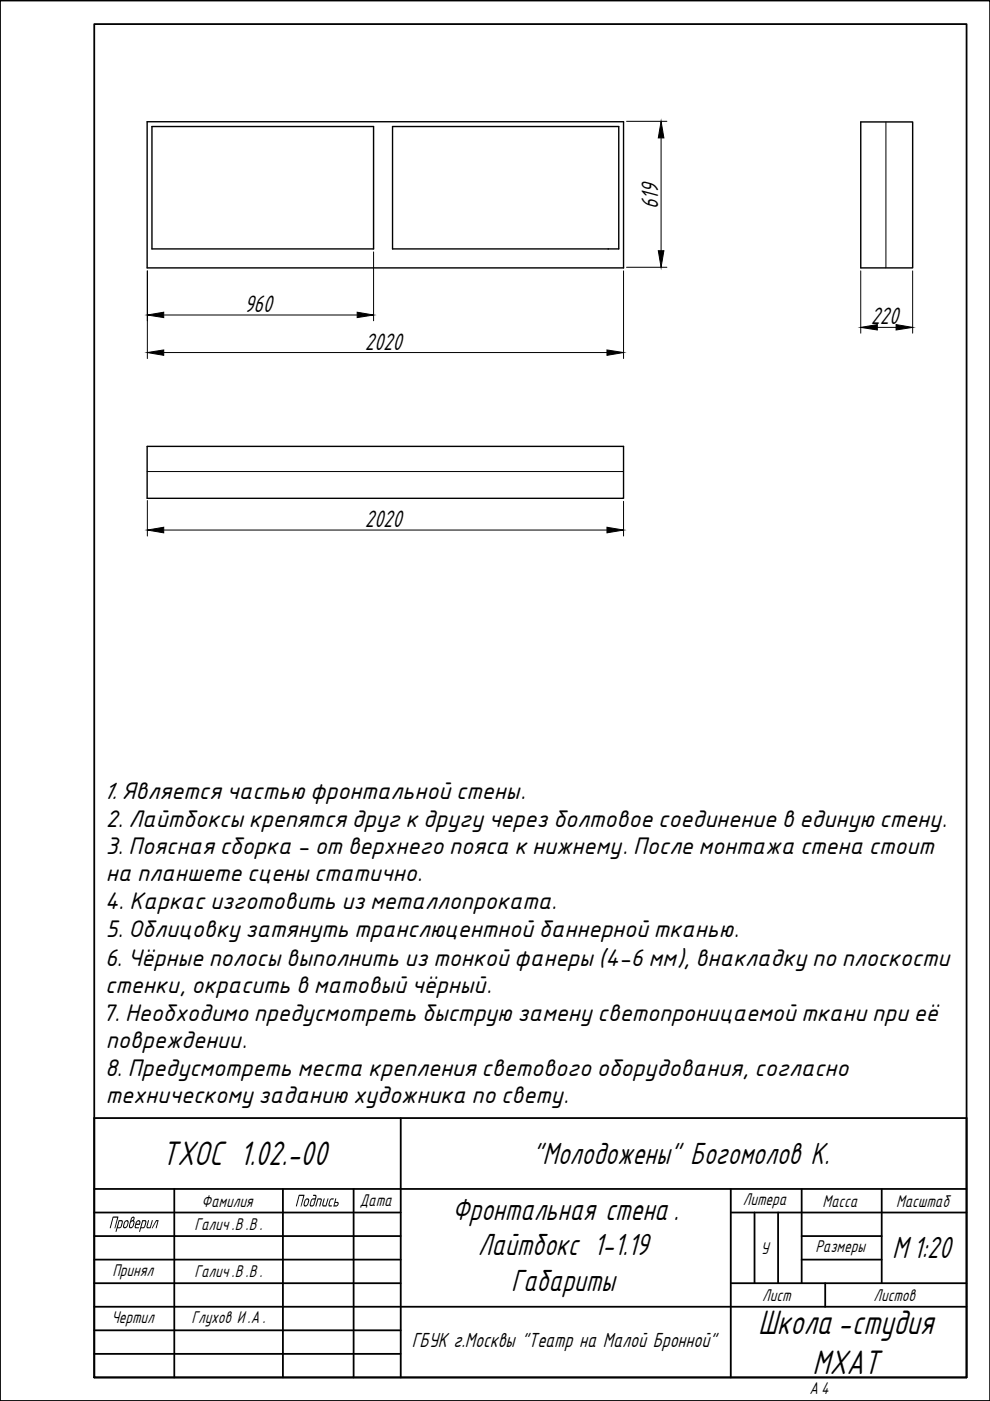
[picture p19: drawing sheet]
<svg xmlns="http://www.w3.org/2000/svg" width="210mm" height="297mm" viewBox="0 0 210 297" stroke-linecap="round" stroke-linejoin="round" font-family="sans-serif">
<defs><g id="words">
<g font-size="8">
<text x="34.3" y="247.1">ТХОС 1.02.-00</text>
<text x="160.7" y="282.9">Школа-студия</text>
<text x="172.3" y="291.2">МХАТ</text>
</g>
<g font-size="7.2">
<text x="112.9" y="246.8">&quot;Молодожены&quot; Богомолов К.</text>
<text x="95.9" y="258.6">Фронтальная стена.</text>
<text x="101.3" y="266.1">Лайтбокс 1-1.19</text>
<text x="189.2" y="266.8">М1:20</text>
<text x="108.4" y="273.6">Габариты</text>
</g>
<g font-size="5.6">
<text x="139.6" y="44.3" transform="rotate(-90 139.6 44.3)">619</text>
<text x="51.8" y="66.2">960</text>
<text x="184.6" y="68.8">220</text>
<text x="77.3" y="74.2">2020</text>
<text x="77.3" y="111.8">2020</text>
</g>
<g font-size="4.9">
<text x="21.8" y="169.4">1. Является частью фронтальной стены.</text>
<text x="22.4" y="175.2">2. Лайтбоксы крепятся друг к другу через болтовое соединение в единую стену.</text>
<text x="22.4" y="181.1">3. Поясная сборка - от верхнего пояса к нижнему. После монтажа стена стоит</text>
<text x="22.4" y="186.9">на планшете сцены статично.</text>
<text x="22.2" y="192.7">4. Каркас изготовить из металлопроката.</text>
<text x="22.4" y="198.6">5. Облицовку затянуть транслюцентной баннерной тканью.</text>
<text x="22.3" y="204.8">6. Чёрные полосы выполнить из тонкой фанеры (4-6 мм), внакладку по плоскости</text>
<text x="22.3" y="210.6">стенки, окрасить в матовый чёрный.</text>
<text x="21.7" y="216.4">7. Необходимо предусмотреть быструю замену светопроницаемой ткани при её</text>
<text x="22.4" y="222.2">повреждении.</text>
<text x="22.3" y="228.1">8. Предусмотреть места крепления светового оборудования, согласно</text>
<text x="22.4" y="233.9">техническому заданию художника по свету.</text>
</g>
<text font-size="4.8" x="87.3" y="285.6">ГБУК г.Москвы &quot;Театр на Малой Бронной&quot;</text>
<g font-size="4">
<text x="42.8" y="255.8">Фамилия</text>
<text x="62.5" y="255.8">Подпись</text>
<text x="76.3" y="255.6">Дата</text>
<text x="157.5" y="255.4">Литера</text>
<text x="174.4" y="255.8">Масса</text>
<text x="190" y="255.8">Масштаб</text>
<text x="23" y="260.4">Проверил</text>
<text x="41.2" y="260.8">Галич.В .В .</text>
<text x="161.3" y="265.8">У</text>
<text x="172.9" y="265.5">Размеры</text>
<text x="23.8" y="270.5">Принял</text>
<text x="41.2" y="270.8">Галич.В .В .</text>
<text x="161.6" y="275.8">Лист</text>
<text x="185.2" y="275.8">Листов</text>
<text x="23.6" y="280.4">Чертил</text>
<text x="40.6" y="280.4">Глухов И.А.</text>
<text x="171.6" y="295.6">А 4</text>
</g>
</g></defs>
<!-- layer: 0 -->
<path d="M31.2 25.8h101v31h-101zM32.2 26.8h47v26h-47zM83.2 26.8h48v26h-48zM182.5 25.9h11v30.9h-11zM31.2 94.6h101v11h-101z" fill="none" stroke="#000" stroke-width=".3"/>
<path d="M187.8 25.9v30.9M31.2 100h101" fill="none" stroke="#000" stroke-width=".21"/>
<g fill="none" stroke="#000" stroke-width=".38">
<path d="M0 .1h209.9v296.9h-209.9zM20 5.1h184.9v286.9h-184.9zM20 237.1h184.9v54.9h-184.9zM85 237.1v54.9M20 252.1h184.9M20 257.1h65M37 252.1v39.9M60 252.1v39.9M75 252.1v39.9M154.9 257.1h50M154.9 252.1v39.9M160 257.1v15"/>
<path d="M165 257.1v15M170 252.1v20M186.9 252.1v20M20 262.1h65M20 267.1h65M20 272.1h65M20 277.1h184.9M154.9 272.1h50M170 262.1h16.9M170 267.1h16.9M175 272.1v5M20 282.1h65"/>
<path d="M20 287h65"/>
</g>
<g fill="#000">
<path d="M31.4 258.8l.2-.1-.4 1.3 .2 .2h.4l.4-1.4 .2-.1-.5 1.7h-.7l-.1-.1zM33.1 258.7h.5l-.4 1.6-.2 .1 .4-1.5h-.3l-.7 1.5h-.2zM68.7 254.1h.1v.1l-.3 1.3 .5 .1 .4-1.4 .2-.1-.4 1.7h-.7l-.2-.2zM69.9 254.3l.3-.2h.6l-.1 .2h-.5l-.1 .2-.3 1 .5 .1v.2h-.5l-.2-.2z"/>
<path d="M30.1 258.7h.8l.1 .2v.3l-.3 1-.3 .2h-.5l-.2 .7-.2 .1zM30.3 258.9l-.3 1.3 .6-.2 .2-1z"/>
<path d="M71.1 254.2l.2-.1-.2 .7h.6l.1 .5-.4 .5h-.7zM71 255l-.1 .6h.5l.2-.5z"/>
</g>
<g fill="none" stroke="#000" stroke-width=".21">
<path d="M132.8 25.7h8.6M140.2 29.2v24M31.2 57.4v18.6M79.2 53.4v14.6M132.2 57.4v18.6M132.8 56.7h8.6M182.5 57.4v13.2M193.5 57.4v13.2M34.7 66.8h41M34.7 74.7h94M186 69.4h4M31.2 106.1v7.6"/>
<path d="M34.7 112.4h94M132.2 106.3v7.4"/>
</g>
<path d="M140.2 25.7l.6 3.5h-1.2zM139.6 53.2h1.2l-.6 3.5zM31.2 66.8l3.5-.6v1.1zM31.2 74.7l3.5-.5v1.1zM75.7 66.2l3.5 .6-3.5 .5zM128.7 74.2l3.5 .5-3.5 .6zM182.5 69.4l3.5-.6v1.2zM190 68.8l3.5 .6-3.5 .6zM31.2 112.4l3.5-.6v1.2zM128.7 111.8l3.5 .6-3.5 .6z" fill="#000" stroke="#000" stroke-width=".21"/>
<use href="#words"/>
</svg>
